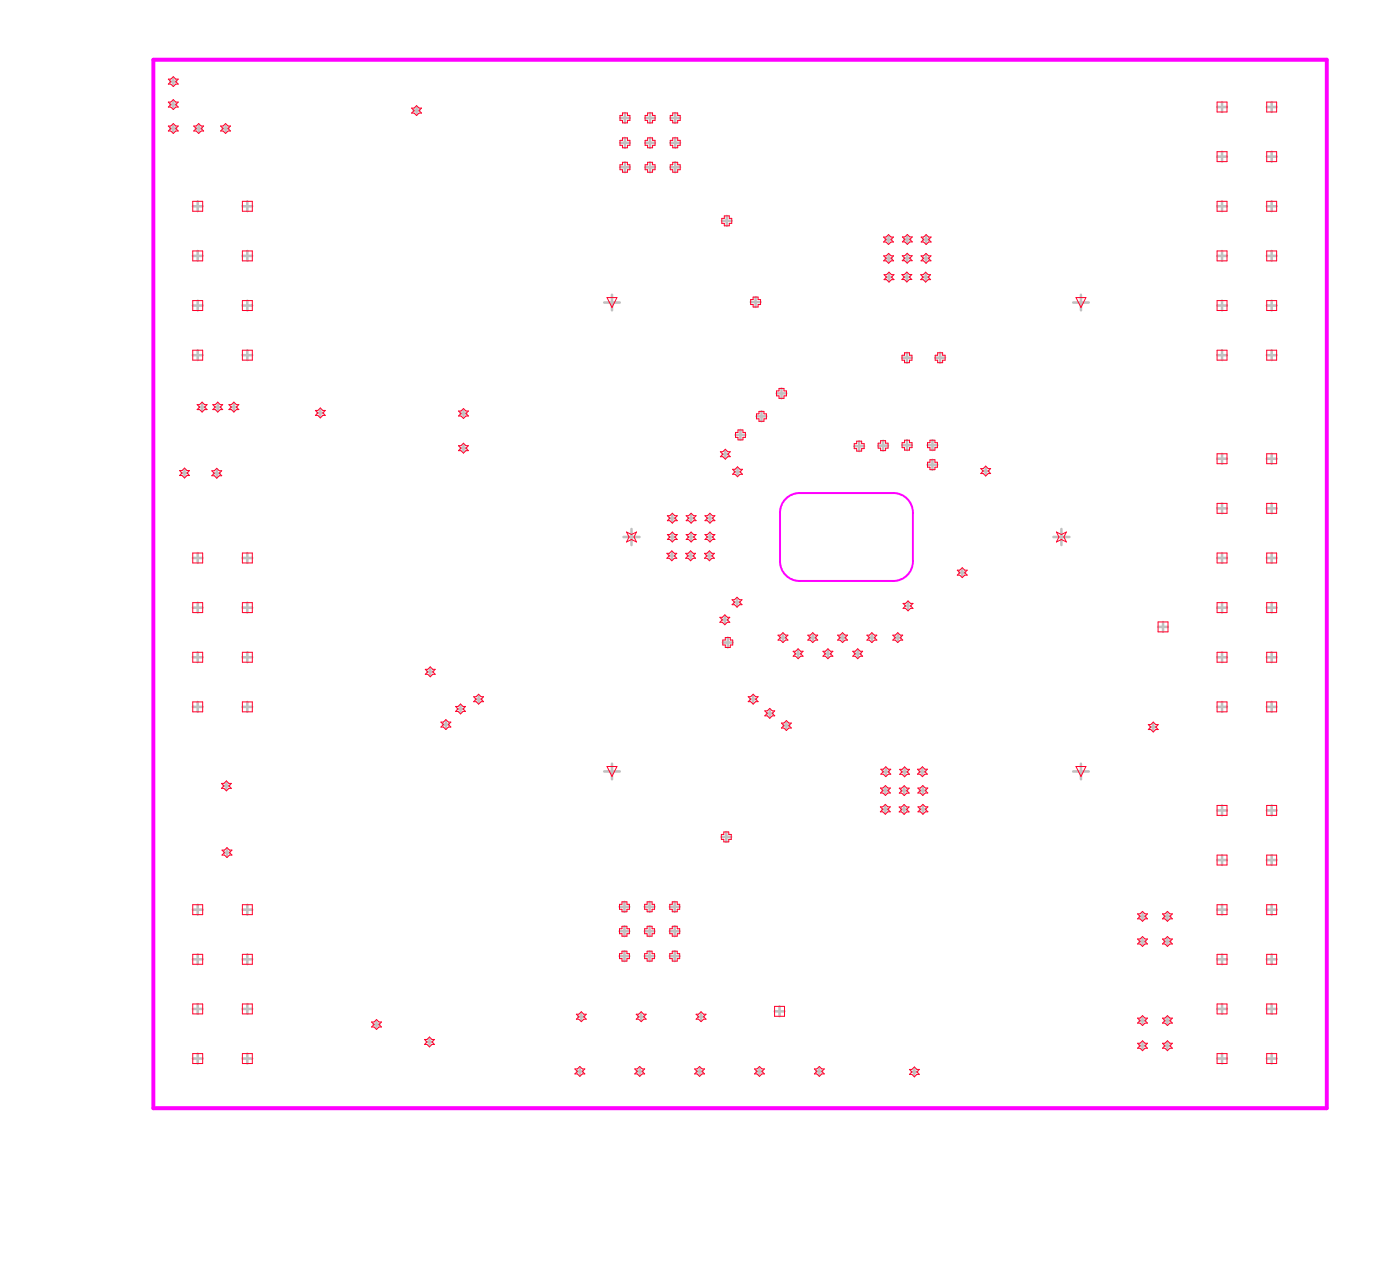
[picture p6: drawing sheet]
<svg xmlns="http://www.w3.org/2000/svg" width="119mm" height="108mm" viewBox="0 0 119 108" stroke-linecap="round" stroke-linejoin="round" font-family="sans-serif">
<g fill="none" stroke="#c0c0c0" stroke-width=".21">
<path d="M14.5 10.9h.5M14.5 8.9h.5M14.5 6.9h.5M14.8 6.7v.5M14.8 8.7v.5M14.8 10.7v.5M16.4 17.6h.9M16.7 10.9h.5M16.8 17.1v.9M16.9 10.7v.5M19 10.9h.5M19.2 10.7v.5"/>
<path d="M20.7 17.6h.8M21.1 17.1v.9M35.2 9.4h.5M35.5 9.2v.5M52.8 10h.8M52.8 12.2h.8M52.8 14.2h.8M53.2 9.6v.9M53.2 11.7v.9M53.2 13.8v.9M55 10h.8M55 12.2h.8"/>
<path d="M55 14.2h.8M55.4 9.6v.9M55.4 11.7v.9M55.4 13.8v.9M57.1 10h.8M57.1 12.2h.8M57.1 14.2h.8M57.5 9.6v.9M57.5 11.7v.9M57.5 13.8v.9M61.5 18.8h.8M61.9 18.4v.8"/>
<path d="M103.7 17.6h.8M103.7 13.3h.8M103.7 9.1h.8M104.1 8.7v.8M104.1 12.9v.9M104.1 17.1v.9M107.9 17.6h.8M107.9 13.3h.8M107.9 9.1h.8M108.3 8.7v.8M108.3 12.9v.9M108.3 17.1v.9"/>
<path d="M16.4 26h.9M16.4 30.2h.9M16.4 21.8h.9M16.8 21.4v.8M16.8 25.6v.8M16.8 29.8v.9M17 34.7h.5M17.2 34.4v.5M18.3 34.7h.5M18.5 34.4v.5M19.7 34.7h.5M19.9 34.4v.5"/>
<path d="M20.7 26h.8M20.7 30.2h.8M20.7 21.8h.8M21.1 21.4v.8M21.1 25.6v.8M21.1 29.8v.9M27 35.2h.5M27.3 34.9v.5M39.2 38.2h.5M39.2 35.2h.5M39.5 37.9v.5M39.5 35v.5"/>
<path d="M51.5 25.8h1.3M52.1 25.1v1.3M61.5 38.7h.5M61.8 38.4v.5M62.6 37h.9M62.8 39.9v.5M63.1 36.6v.8M63.9 25.7h.9M64.4 25.3v.8M64.4 35.4h.9M64.9 35v.9M66.1 33.5h.9"/>
<path d="M66.6 33.1v.8M72.8 38h.8M73.2 37.6v.8M74.8 37.9h.8M75.2 37.5v.9M75.4 20.4h.5M75.4 22h.5M75.5 23.6h.5M75.7 20.1v.5M75.7 21.7v.5M75.7 23.3v.5M76.8 30.5h.9"/>
<path d="M76.8 37.9h.9M77 23.6h.5M77 22h.5M77 20.4h.5M77.2 23.3v.5M77.2 30v.9M77.3 37.5v.8M77.3 21.7v.5M77.3 20.1v.5M78.6 23.6h.5M78.6 22h.5M78.6 20.4h.5"/>
<path d="M78.8 23.3v.5M78.9 21.7v.5M78.9 20.1v.5M79 39.6h.8M79 37.9h.8M79.4 37.5v.8M79.4 39.1v.9M79.7 30.5h.8M80.1 30v.9M84 39.8v.5M91.4 25.8h1.3M92.1 25.1v1.3"/>
<path d="M103.7 26h.8M103.7 30.2h.8M103.7 21.8h.8M103.7 39h.8M104.1 21.4v.8M104.1 25.6v.8M104.1 29.8v.9M104.1 38.6v.9M107.9 26h.8M107.9 30.2h.8M107.9 21.8h.8M107.9 39h.8"/>
<path d="M108.3 21.4v.8M108.3 25.6v.8M108.3 29.8v.9M108.3 38.6v.9M15.5 40.3h.5M15.7 40v.5M16.4 55.9h.9M16.4 47.5h.9M16.4 51.7h.9M16.8 47.1v.8M16.8 51.3v.8M16.8 55.5v.9"/>
<path d="M16.8 59.8v.8M18.2 40.3h.5M18.5 40v.5M20.7 55.9h.8M20.7 47.5h.8M20.7 51.7h.8M21.1 47.1v.8M21.1 51.3v.8M21.1 55.5v.9M21.1 59.8v.8M36.4 57.2h.5M36.6 56.9v.5"/>
<path d="M40.5 59.5h.5M40.8 59.3v.5M53.1 45.7h1.4M53.8 45v1.4M57 47.3h.5M57 44.1h.5M57 45.7h.5M57.2 47.1v.5M57.3 43.9v.5M57.3 45.5v.5M58.6 47.3h.5M58.6 44.1h.5"/>
<path d="M58.6 45.7h.5M58.8 47.1v.5M58.9 43.9v.5M58.9 45.5v.5M60.2 47.3h.5M60.2 44.1h.5M60.2 45.7h.5M60.4 47.1v.5M60.5 43.9v.5M60.5 45.5v.5M61.5 52.8h.5M61.6 54.7h.8"/>
<path d="M61.7 52.5v.5M62 54.3v.8M62.5 51.3h.5M62.6 40.2h.5M62.8 51v.5M63.9 59.5h.5M64.1 59.3v.5M66.4 54.3h.5M66.7 54v.5M67.7 55.7h.5M68 55.4v.5M69 54.3h.5"/>
<path d="M69.2 54v.5M70.3 55.7h.5M70.5 55.4v.5M71.5 54.3h.5M71.8 54v.5M72.8 55.7h.5M73.1 55.4v.5M74 54.3h.5M74.3 54v.5M76.2 54.3h.5M76.5 54v.5M77.1 51.6h.5"/>
<path d="M77.3 51.3v.5M81.7 48.7h.5M82 48.5v.5M83.7 40.1h.5M89.7 45.7h1.4M90.4 45v1.4M98.6 53.4h.9M99.1 52.9v.9M103.7 55.9h.8M103.7 47.5h.8M103.7 43.3h.8M103.7 51.7h.8"/>
<path d="M104.1 42.9v.8M104.1 47.1v.8M104.1 51.3v.8M104.1 55.5v.9M104.1 59.8v.8M107.9 55.9h.8M107.9 47.5h.8M107.9 43.3h.8M107.9 51.7h.8M108.3 42.9v.8M108.3 47.1v.8M108.3 51.3v.8"/>
<path d="M108.3 55.5v.9M108.3 59.8v.8M16.4 60.2h.9M16.4 77.4h.9M16.8 77v.9M19 66.9h.5M19.1 72.6h.5M19.3 66.6v.5M19.3 72.3v.5M20.7 60.2h.8M20.7 77.4h.8M21.1 77v.9"/>
<path d="M37.7 61.7h.5M38 61.4v.5M39 60.3h.5M39.2 60.1v.5M51.5 65.7h1.3M52.1 65v1.3M52.8 79.3h.8M52.8 77.2h.8M53.2 76.8v.8M53.2 78.9v.8M54.9 79.3h.8M54.9 77.2h.8"/>
<path d="M55.3 76.8v.8M55.3 78.9v.8M57.1 79.3h.8M57.1 77.2h.8M57.5 76.8v.8M57.5 78.9v.8M61.4 71.2h.9M61.9 70.8v.9M65.3 60.7h.5M65.6 60.5v.5M66.7 61.8h.5M67 61.5v.5"/>
<path d="M75.2 68.9h.5M75.2 67.3h.5M75.2 65.7h.5M75.4 68.6v.5M75.4 67v.5M75.4 65.4v.5M76.8 68.9h.5M76.8 67.3h.5M76.8 65.7h.5M77 68.7v.5M77 67.1v.5M77 65.5v.5"/>
<path d="M78.3 65.7h.5M78.3 67.3h.5M78.4 68.9h.5M78.6 65.4v.5M78.6 67v.5M78.6 68.6v.5M91.4 65.7h1.3M92.1 65v1.3M97.1 78h.5M97.3 77.8v.5M97.3 79.9v.5M98 61.9h.5"/>
<path d="M98.2 61.6v.5M99.2 78h.5M99.4 77.8v.5M99.4 79.9v.5M103.7 60.2h.8M103.7 73.2h.8M103.7 69h.8M103.7 77.4h.8M104.1 68.6v.8M104.1 72.8v.8M104.1 77v.9M107.9 60.2h.8"/>
<path d="M107.9 73.2h.8M107.9 69h.8M107.9 77.4h.8M108.3 68.6v.8M108.3 72.8v.8M108.3 77v.9M16.4 81.7h.9M16.4 85.9h.9M16.4 90.1h.9M16.8 81.2v.9M16.8 85.5v.8M16.8 89.7v.8"/>
<path d="M20.7 81.7h.8M20.7 85.9h.8M20.7 90.1h.8M21.1 81.2v.9M21.1 85.5v.8M21.1 89.7v.8M31.8 87.2h.5M32.1 87v.5M36.3 88.7h.5M36.6 88.4v.5M49.1 91.2h.5M49.3 86.5h.5"/>
<path d="M49.4 91v.5M49.5 86.3v.5M52.8 81.4h.8M53.2 81v.8M54.2 91.2h.5M54.4 86.5h.5M54.5 91v.5M54.6 86.3v.5M54.9 81.4h.8M55.3 81v.8M57.1 81.4h.8M57.5 81v.8"/>
<path d="M59.3 91.2h.5M59.5 86.5h.5M59.6 91v.5M59.7 86.3v.5M64.4 91.2h.5M64.7 91v.5M66 86.1h.8M66.4 85.7v.8M69.5 91.2h.5M69.8 91v.5M77.6 91.2h.5M77.9 91v.5"/>
<path d="M97.1 80.1h.5M97.1 89h.5M97.1 86.9h.5M97.3 86.6v.5M97.3 88.8v.5M99.2 80.1h.5M99.2 89h.5M99.2 86.9h.5M99.4 86.6v.5M99.4 88.8v.5M103.7 81.7h.8M103.7 85.9h.8"/>
<path d="M103.7 90.1h.8M104.1 81.2v.9M104.1 85.5v.8M104.1 89.7v.8M107.9 81.7h.8M107.9 85.9h.8M107.9 90.1h.8M108.3 81.2v.9M108.3 85.5v.8M108.3 89.7v.8"/>
</g>
<g fill="none" stroke="#ff002a" stroke-width=".09">
<path d="M14.3 10.7h.2l.3-.2 .2 .2h.2l-.2 .2 .2 .3h-.2l-.2 .2-.3-.2h-.2l.2-.3zM14.3 8.7h.2l.3-.2 .2 .2h.2l-.2 .2 .2 .2h-.2l-.2 .2-.3-.2h-.2l.2-.2zM14.3 6.7h.2l.3-.2 .2 .2h.2l-.2 .2 .2 .3h-.2l-.2 .2-.3-.2h-.2l.2-.3zM16.4 17.1h.9v.9h-.9zM16.5 10.7h.2l.2-.2 .2 .2h.2l-.2 .2 .2 .3h-.2l-.2 .2-.2-.2h-.2l.2-.3zM18.8 10.7h.2l.2-.2 .2 .2h.2l-.2 .2 .2 .3h-.2l-.2 .2-.2-.2h-.2l.2-.3zM20.6 17.1h.9v.9h-.9zM35.1 9.2h.2l.2-.2 .2 .2h.2l-.2 .2 .2 .2h-.2l-.2 .2-.2-.2h-.2l.2-.2zM52.8 9.8h.2v-.2h.4v.2h.3v.4h-.3v.3h-.4v-.3h-.2zM52.8 11.9h.2v-.2h.4v.2h.3v.5h-.3v.2h-.4v-.2h-.2zM52.8 14h.2v-.2h.4v.2h.3v.4h-.3v.3h-.4v-.3h-.2zM54.9 9.8h.3v-.2h.4v.2h.2v.4h-.2v.3h-.4v-.3h-.3z"/>
<path d="M54.9 11.9h.3v-.2h.4v.2h.2v.5h-.2v.2h-.4v-.2h-.3zM54.9 14h.3v-.2h.4v.2h.2v.4h-.2v.3h-.4v-.3h-.3zM57.1 9.8h.2v-.2h.4v.2h.2v.4h-.2v.3h-.4v-.3h-.2zM57.1 11.9h.2v-.2h.4v.2h.2v.5h-.2v.2h-.4v-.2h-.2zM57.1 14h.2v-.2h.4v.2h.2v.4h-.2v.3h-.4v-.3h-.2zM61.5 18.6h.2v-.2h.4v.2h.2v.4h-.2v.2h-.4v-.2h-.2zM103.7 8.7h.8v.8h-.8zM103.7 17.1h.8v.9h-.8zM103.7 12.9h.8v.9h-.8zM107.9 8.7h.8v.8h-.8zM107.9 17.1h.8v.9h-.8zM107.9 12.9h.8v.9h-.8z"/>
<path d="M16.4 21.4h.9v.8h-.9zM16.4 25.6h.9v.8h-.9zM16.4 29.8h.9v.9h-.9zM16.8 34.4h.2l.2-.2 .2 .2h.2l-.2 .3 .2 .2h-.2l-.2 .2-.2-.2h-.2l.2-.2zM18.1 34.4h.2l.2-.2 .3 .2h.2l-.2 .3 .2 .2h-.2l-.3 .2-.2-.2h-.2l.2-.2zM19.5 34.4h.2l.2-.2 .2 .2h.2l-.2 .3 .2 .2h-.2l-.2 .2-.2-.2h-.2l.2-.2zM20.6 21.4h.9v.8h-.9zM20.6 25.6h.9v.8h-.9zM20.6 29.8h.9v.9h-.9zM26.9 34.9h.2l.2-.2 .2 .2h.2l-.2 .3 .2 .2h-.2l-.2 .2-.2-.2h-.2l.2-.2zM39 37.9h.3l.2-.2 .2 .2h.2l-.2 .3 .2 .2h-.2l-.2 .2-.2-.2h-.3l.3-.2zM39.1 35h.2l.2-.2 .2 .2h.2l-.2 .2 .2 .2h-.2l-.2 .2-.2-.2h-.2l.2-.2z"/>
<path d="M51.7 25.3h.8l-.4 .9zM61.4 38.5h.2l.2-.3 .2 .3h.2l-.2 .2 .2 .2h-.2l-.2 .2-.2-.2h-.2l.2-.2zM62.4 40h.2l.2-.3 .2 .3h.2l-.2 .2 .2 .2h-.2l-.2 .2-.2-.2h-.2l.2-.2zM62.6 36.8h.3v-.2h.4v.2h.2v.4h-.2v.2h-.4v-.2h-.3zM63.9 25.5h.2v-.2h.5v.2h.2v.4h-.2v.2h-.5v-.2h-.2zM64.4 35.2h.2v-.2h.5v.2h.2v.5h-.2v.2h-.5v-.2h-.2zM66.1 33.3h.2v-.2h.5v.2h.2v.4h-.2v.2h-.5v-.2h-.2zM72.8 37.8h.2v-.2h.4v.2h.2v.4h-.2v.2h-.4v-.2h-.2zM74.8 37.7h.2v-.2h.4v.2h.2v.4h-.2v.3h-.4v-.3h-.2zM75.3 20.2h.2l.2-.2 .2 .2h.2l-.2 .2 .2 .2h-.2l-.2 .2-.2-.2h-.2l.2-.2zM75.3 21.8h.2l.2-.2 .2 .2h.2l-.2 .2 .2 .2h-.2l-.2 .2-.2-.2h-.2l.2-.2zM75.3 23.4h.2l.2-.2 .2 .2h.2l-.2 .2 .2 .2h-.2l-.2 .2-.2-.2h-.2l.2-.2z"/>
<path d="M76.8 23.4h.2l.2-.2 .2 .2h.3l-.3 .2 .3 .2h-.3l-.2 .2-.2-.2h-.2l.2-.2zM76.8 30.2h.2v-.2h.5v.2h.2v.5h-.2v.2h-.5v-.2h-.2zM76.8 37.7h.2v-.2h.5v.2h.2v.4h-.2v.2h-.5v-.2h-.2zM76.8 21.8h.3l.2-.2 .2 .2h.2l-.2 .2 .2 .2h-.2l-.2 .2-.2-.2h-.3l.3-.2zM76.9 20.2h.2l.2-.2 .2 .2h.2l-.2 .2 .2 .2h-.2l-.2 .2-.2-.2h-.2l.2-.2zM78.4 23.4h.2l.2-.2 .2 .2h.3l-.3 .2 .3 .2h-.3l-.2 .2-.2-.2h-.2l.2-.2zM78.4 21.8h.3l.2-.2 .2 .2h.2l-.2 .2 .2 .2h-.2l-.2 .2-.2-.2h-.3l.3-.2zM78.5 20.2h.2l.2-.2 .2 .2h.2l-.2 .2 .2 .2h-.2l-.2 .2-.2-.2h-.2l.2-.2zM79 37.7h.2v-.2h.4v.2h.2v.4h-.2v.2h-.4v-.2h-.2zM79 39.3h.2v-.2h.4v.2h.2v.5h-.2v.2h-.4v-.2h-.2zM79.7 30.2h.2v-.2h.4v.2h.2v.5h-.2v.2h-.4v-.2h-.2zM83.5 39.9h.2l.3-.2 .2 .2h.2l-.2 .2 .2 .2h-.2l-.2 .2-.3-.2h-.2l.2-.2z"/>
<path d="M91.6 25.3h.9l-.4 .9zM103.7 29.8h.8v.9h-.8zM103.7 25.6h.8v.8h-.8zM103.7 21.4h.8v.8h-.8zM103.7 38.6h.8v.9h-.8zM107.9 29.8h.8v.9h-.8zM107.9 25.6h.8v.8h-.8zM107.9 21.4h.8v.8h-.8zM107.9 38.6h.8v.9h-.8zM15.3 40.1h.2l.2-.3 .2 .3h.2l-.2 .2 .2 .2h-.2l-.2 .2-.2-.2h-.2l.2-.2zM16.4 47.1h.9v.8h-.9zM16.4 51.3h.9v.8h-.9z"/>
<path d="M16.4 55.5h.9v.9h-.9zM16.4 59.8h.9v.8h-.9zM18 40.1h.3l.2-.2 .2 .2h.2l-.2 .2 .2 .2h-.2l-.2 .2-.2-.2h-.3l.3-.2zM20.6 47.1h.9v.8h-.9zM20.6 51.3h.9v.8h-.9zM20.6 55.5h.9v.9h-.9zM20.6 59.8h.9v.8h-.9zM36.2 57h.2l.2-.2 .3 .2h.2l-.2 .2 .2 .2h-.2l-.3 .2-.2-.2h-.2l.2-.2zM40.3 59.3h.3l.2-.2 .2 .2h.2l-.2 .2 .2 .2h-.2l-.2 .2-.2-.2h-.3l.3-.2zM53.4 45.3l.4 .2 .4-.2-.2 .4 .2 .4-.4-.2-.4 .2 .2-.4zM56.8 47.1h.2l.2-.2 .2 .2h.2l-.2 .2 .2 .2h-.2l-.2 .2-.2-.2h-.2l.2-.2zM56.8 45.5h.3l.2-.2 .2 .2h.2l-.2 .2 .2 .2h-.2l-.2 .2-.2-.2h-.3l.3-.2z"/>
<path d="M56.8 43.9h.3l.2-.2 .2 .2h.2l-.2 .2 .2 .2h-.2l-.2 .2-.2-.2h-.3l.3-.2zM58.4 47.1h.2l.2-.2 .2 .2h.2l-.2 .2 .2 .2h-.2l-.2 .2-.2-.2h-.2l.2-.2zM58.4 43.9h.3l.2-.2 .2 .2h.2l-.2 .2 .2 .2h-.2l-.2 .2-.2-.2h-.3l.3-.2zM58.4 45.5h.3l.2-.2 .2 .2h.2l-.2 .2 .2 .2h-.2l-.2 .2-.2-.2h-.3l.3-.2zM60 47.1h.2l.2-.2 .2 .2h.2l-.2 .2 .2 .2h-.2l-.2 .2-.2-.2h-.2l.2-.2zM60 43.9h.3l.2-.2 .2 .2h.2l-.2 .2 .2 .2h-.2l-.2 .2-.2-.2h-.3l.3-.2zM60 45.5h.3l.2-.2 .2 .2h.2l-.2 .2 .2 .2h-.2l-.2 .2-.2-.2h-.3l.3-.2zM61.3 52.5h.2l.2-.2 .2 .2h.3l-.3 .3 .3 .2h-.3l-.2 .2-.2-.2h-.2l.2-.2zM61.6 54.5h.2v-.2h.4v.2h.2v.4h-.2v.2h-.4v-.2h-.2zM62.4 51.1h.2l.2-.3 .2 .3h.2l-.2 .2 .2 .2h-.2l-.2 .2-.2-.2h-.2l.2-.2zM63.7 59.3h.2l.2-.2 .3 .2h.2l-.2 .2 .2 .2h-.2l-.3 .2-.2-.2h-.2l.2-.2zM66.3 54.1h.2l.2-.2 .2 .2h.2l-.2 .2 .2 .2h-.2l-.2 .2-.2-.2h-.2l.2-.2z"/>
<path d="M67.6 55.4h.2l.2-.2 .2 .2h.2l-.2 .3 .2 .2h-.2l-.2 .2-.2-.2h-.2l.2-.2zM68.8 54.1h.2l.2-.2 .2 .2h.2l-.2 .2 .2 .2h-.2l-.2 .2-.2-.2h-.2l.2-.2zM70.1 55.4h.2l.2-.2 .2 .2h.2l-.2 .3 .2 .2h-.2l-.2 .2-.2-.2h-.2l.2-.2zM71.3 54.1h.3l.2-.2 .2 .2h.2l-.2 .2 .2 .2h-.2l-.2 .2-.2-.2h-.3l.3-.2zM72.6 55.4h.2l.3-.2 .2 .2h.2l-.2 .3 .2 .2h-.2l-.2 .2-.3-.2h-.2l.2-.2zM73.8 54.1h.2l.3-.2 .2 .2h.2l-.2 .2 .2 .2h-.2l-.2 .2-.3-.2h-.2l.2-.2zM76 54.1h.3l.2-.2 .2 .2h.2l-.2 .2 .2 .2h-.2l-.2 .2-.2-.2h-.3l.3-.2zM76.9 51.4h.2l.2-.2 .2 .2h.3l-.3 .2 .3 .2h-.3l-.2 .2-.2-.2h-.2l.2-.2zM81.5 48.5h.2l.3-.2 .2 .2h.2l-.2 .2 .2 .3h-.2l-.2 .2-.3-.2h-.2l.2-.3zM90 45.3l.4 .2 .4-.2-.2 .4 .2 .4-.4-.2-.4 .2 .2-.4zM98.6 52.9h.9v.9h-.9zM103.7 59.8h.8v.8h-.8z"/>
<path d="M103.7 55.5h.8v.9h-.8zM103.7 51.3h.8v.8h-.8zM103.7 47.1h.8v.8h-.8zM103.7 42.9h.8v.8h-.8zM107.9 59.8h.8v.8h-.8zM107.9 55.5h.8v.9h-.8zM107.9 51.3h.8v.8h-.8zM107.9 47.1h.8v.8h-.8zM107.9 42.9h.8v.8h-.8zM16.4 77h.9v.9h-.9zM18.9 66.7h.2l.2-.2 .2 .2h.2l-.2 .2 .2 .2h-.2l-.2 .2-.2-.2h-.2l.2-.2zM18.9 72.4h.2l.2-.2 .2 .2h.3l-.3 .2 .3 .2h-.3l-.2 .2-.2-.2h-.2l.2-.2z"/>
<path d="M20.6 77h.9v.9h-.9zM37.6 61.5h.2l.2-.2 .2 .2h.2l-.2 .2 .2 .2h-.2l-.2 .2-.2-.2h-.2l.2-.2zM38.8 60.1h.2l.2-.2 .2 .2h.2l-.2 .2 .2 .3h-.2l-.2 .2-.2-.2h-.2l.2-.3zM51.7 65.2h.8l-.4 .9zM52.8 77h.2v-.2h.4v.2h.2v.4h-.2v.2h-.4v-.2h-.2zM52.8 79.1h.2v-.3h.4v.3h.2v.4h-.2v.2h-.4v-.2h-.2zM54.9 79.1h.2v-.3h.4v.3h.2v.4h-.2v.2h-.4v-.2h-.2zM54.9 77h.2v-.2h.4v.2h.2v.4h-.2v.2h-.4v-.2h-.2zM57 79.1h.3v-.3h.4v.3h.2v.4h-.2v.2h-.4v-.2h-.3zM57 77h.3v-.2h.4v.2h.2v.4h-.2v.2h-.4v-.2h-.3zM61.4 71h.2v-.2h.5v.2h.2v.5h-.2v.2h-.5v-.2h-.2zM65.1 60.5h.3l.2-.2 .2 .2h.2l-.2 .2 .2 .2h-.2l-.2 .2-.2-.2h-.3l.3-.2z"/>
<path d="M66.6 61.6h.2l.2-.3 .2 .3h.2l-.2 .2 .2 .2h-.2l-.2 .2-.2-.2h-.2l.2-.2zM75 68.7h.2l.2-.2 .2 .2h.2l-.2 .2 .2 .2h-.2l-.2 .2-.2-.2h-.2l.2-.2zM75 67.1h.2l.2-.2 .2 .2h.2l-.2 .2 .2 .2h-.2l-.2 .2-.2-.2h-.2l.2-.2zM75 65.5h.2l.2-.2 .3 .2h.2l-.2 .2 .2 .2h-.2l-.3 .2-.2-.2h-.2l.2-.2zM76.6 68.7h.2l.2-.2 .2 .2h.2l-.2 .2 .2 .2h-.2l-.2 .2-.2-.2h-.2l.2-.2zM76.6 67.1h.2l.2-.2 .2 .2h.2l-.2 .2 .2 .2h-.2l-.2 .2-.2-.2h-.2l.2-.2zM76.6 65.5h.2l.2-.2 .3 .2h.2l-.2 .2 .2 .2h-.2l-.3 .2-.2-.2h-.2l.2-.2zM78.1 65.5h.3l.2-.2 .2 .2h.2l-.2 .2 .2 .2h-.2l-.2 .2-.2-.2h-.3l.3-.2zM78.2 67.1h.2l.2-.2 .2 .2h.2l-.2 .2 .2 .2h-.2l-.2 .2-.2-.2h-.2l.2-.2zM78.2 68.7h.2l.2-.2 .2 .2h.2l-.2 .2 .2 .2h-.2l-.2 .2-.2-.2h-.2l.2-.2zM91.6 65.2h.9l-.4 .9zM96.9 79.9h.2l.2-.2 .2 .2h.2l-.2 .2 .2 .3h-.2l-.2 .2-.2-.2h-.2l.2-.3z"/>
<path d="M96.9 77.8h.2l.2-.2 .2 .2h.2l-.2 .2 .2 .2h-.2l-.2 .2-.2-.2h-.2l.2-.2zM97.8 61.7h.2l.2-.2 .2 .2h.2l-.2 .2 .2 .2h-.2l-.2 .2-.2-.2h-.2l.2-.2zM99 77.8h.2l.2-.2 .2 .2h.3l-.3 .2 .3 .2h-.3l-.2 .2-.2-.2h-.2l.2-.2zM99 79.9h.2l.2-.2 .2 .2h.3l-.3 .2 .3 .3h-.3l-.2 .2-.2-.2h-.2l.2-.3zM103.7 72.8h.8v.8h-.8zM103.7 77h.8v.9h-.8zM103.7 68.6h.8v.8h-.8zM107.9 72.8h.8v.8h-.8zM107.9 77h.8v.9h-.8zM107.9 68.6h.8v.8h-.8zM16.4 81.2h.9v.9h-.9zM16.4 85.5h.9v.8h-.9z"/>
<path d="M16.4 89.7h.9v.8h-.9zM20.6 89.7h.9v.8h-.9zM20.6 81.2h.9v.9h-.9zM20.6 85.5h.9v.8h-.9zM31.6 87h.3l.2-.2 .2 .2h.2l-.2 .2 .2 .2h-.2l-.2 .2-.2-.2h-.3l.3-.2zM36.2 88.5h.2l.2-.2 .2 .2h.2l-.2 .2 .2 .2h-.2l-.2 .2-.2-.2h-.2l.2-.2zM49 91h.2l.2-.2 .2 .2h.2l-.2 .2 .2 .2h-.2l-.2 .2-.2-.2h-.2l.2-.2zM49.1 86.3h.2l.2-.2 .2 .2h.2l-.2 .2 .2 .3h-.2l-.2 .2-.2-.2h-.2l.2-.3zM52.8 81.2h.2v-.2h.4v.2h.2v.4h-.2v.2h-.4v-.2h-.2zM54.1 91h.2l.2-.2 .2 .2h.2l-.2 .2 .2 .2h-.2l-.2 .2-.2-.2h-.2l.2-.2zM54.2 86.3h.2l.2-.2 .2 .2h.2l-.2 .2 .2 .3h-.2l-.2 .2-.2-.2h-.2l.2-.3zM54.9 81.2h.2v-.2h.4v.2h.2v.4h-.2v.2h-.4v-.2h-.2z"/>
<path d="M57 81.2h.3v-.2h.4v.2h.2v.4h-.2v.2h-.4v-.2h-.3zM59.2 91h.2l.2-.2 .2 .2h.2l-.2 .2 .2 .2h-.2l-.2 .2-.2-.2h-.2l.2-.2zM59.3 86.3h.2l.2-.2 .2 .2h.2l-.2 .2 .2 .3h-.2l-.2 .2-.2-.2h-.2l.2-.3zM64.3 91h.2l.2-.2 .2 .2h.2l-.2 .2 .2 .2h-.2l-.2 .2-.2-.2h-.2l.2-.2zM66 85.7h.8v.8h-.8zM69.4 91h.2l.2-.2 .2 .2h.2l-.2 .2 .2 .2h-.2l-.2 .2-.2-.2h-.2l.2-.2zM77.5 91h.2l.2-.2 .2 .2h.2l-.2 .2 .2 .3h-.2l-.2 .2-.2-.2h-.2l.2-.3zM96.9 88.8h.2l.2-.2 .2 .2h.2l-.2 .2 .2 .2h-.2l-.2 .2-.2-.2h-.2l.2-.2zM96.9 86.7h.2l.2-.2 .2 .2h.2l-.2 .2 .2 .2h-.2l-.2 .2-.2-.2h-.2l.2-.2zM99 86.7h.2l.2-.2 .2 .2h.3l-.3 .2 .3 .2h-.3l-.2 .2-.2-.2h-.2l.2-.2zM99 88.8h.2l.2-.2 .2 .2h.3l-.3 .2 .3 .2h-.3l-.2 .2-.2-.2h-.2l.2-.2zM103.7 89.7h.8v.8h-.8z"/>
<path d="M103.7 85.5h.8v.8h-.8zM103.7 81.2h.8v.9h-.8zM107.9 89.7h.8v.8h-.8zM107.9 85.5h.8v.8h-.8zM107.9 81.2h.8v.9h-.8z"/>
</g>
<path d="M66.9 42.5l.8-.5h.4h8a1.66 1.66 0 0 1 1.7 1.6v4.2a1.66 1.66 0 0 1-1.7 1.7h-8a1.66 1.66 0 0 1-1.7-1.7v-4.2l.1-.4z" fill="none" stroke="#f0f" stroke-width=".17"/>
<path d="M13.1 5.1h99.9v89.2h-99.9z" fill="none" stroke="#f0f" stroke-width=".34"/>
</svg>
